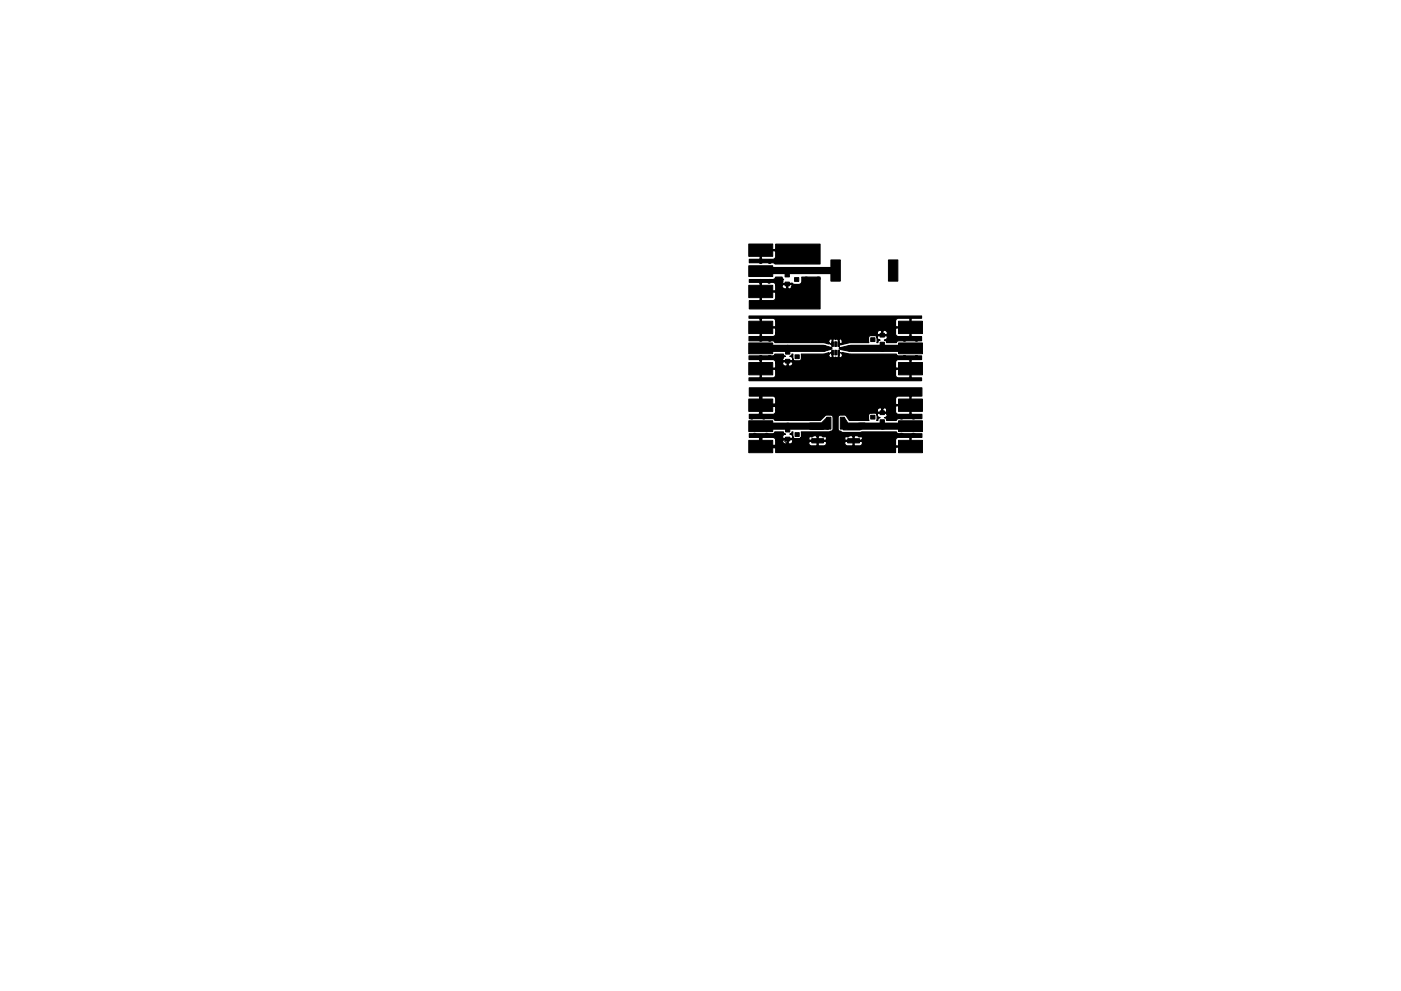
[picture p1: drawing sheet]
<svg xmlns="http://www.w3.org/2000/svg" width="297mm" height="210mm" viewBox="0 0 297 210" stroke-linecap="round" stroke-linejoin="round" font-family="sans-serif">
<g fill="#000" stroke="#000" stroke-width=".21">
<path d="M158.7 51.8h5.1v2.6h-5.1zM158.7 56.4h5.1v2.3h-5.1zM166.5 58h.9v.8h-.9zM168.5 58.9h.9v.8h-.9zM176.2 55.1h2v4.5h-2zM188.4 55.1h2v4.5h-2zM158.7 60.5h5.1v2.7h-5.1zM158.7 72.8h5.1v2.3h-5.1zM158.7 68.2h5.1v2.6h-5.1zM158.7 76.9h5.1v2.6h-5.1zM166.5 59.9h.9v.8h-.9zM166.6 74.3h.9v.8h-.9z"/>
<path d="M166.6 76.2h.9v.8h-.9zM168.6 75.3h.9v.8h-.9zM174.7 73.3l1.4 .4 .2 .1v.2l-1.6 .5zM176.3 72.5h.4v1h-.4zM176.3 74.3h.4v1h-.4zM175.4 73.7h1v.4h-1zM177 72.5h.3v1h-.3zM177 74.3h.3v1h-.3zM177.6 72.5h.4v1h-.4zM177.6 74.3h.4v1h-.4zM177.9 73.7h1v.4h-1zM178.1 73.8l2-.5v1.2l-1.8-.3z"/>
<path d="M184.6 71.7h.9v.8h-.9zM186.6 70.7h.9v.8h-.9zM186.6 72.6h.9v.8h-.9zM190.5 76.9h5.1v2.6h-5.1zM190.5 68.2h5.1v2.6h-5.1zM190.5 72.8h5.1v2.3h-5.1zM158.7 89.3h5.1v2.3h-5.1zM158.7 84.7h5.1v2.6h-5.1zM158.7 93.4h5.1v2.6h-5.1zM166.6 92.7h.9v.8h-.9zM166.6 90.8h.9v.8h-.9zM168.6 91.8h.9v.8h-.9z"/>
<path d="M172.1 93.1h2.5v.9h-2.5zM172.1 90.2h2.5v.9h-2.5zM171.7 89.8h2.5l1.1-1.2h.4v2.5h-4zM175.3 88.5h.9v2.5h-.9zM178.2 88.5h.9v2.5h-.9zM179.7 90.2h2.5v.9h-2.5zM179.7 93.1h2.5v.9h-2.5zM178.8 88.6h.2l.8 1.2h3.6v.8l-1.1 .6h-3.5zM184.6 88.1h.9v.8h-.9zM186.6 89.1h.9v.8h-.9zM186.6 87.2h.9v.8h-.9zM190.5 93.4h5.1v2.6h-5.1z"/>
<path d="M190.5 84.7h5.1v2.6h-5.1zM190.5 89.3h5.1v2.3h-5.1z"/>
<circle cx="161.3" cy="55.5" r=".4"/>
<circle cx="161.3" cy="59.7" r=".4"/>
<circle cx="163.1" cy="59.7" r=".4"/>
<circle cx="163.2" cy="55.5" r=".4"/>
<circle cx="165.6" cy="59.7" r=".4"/>
<circle cx="165.7" cy="55.5" r=".4"/>
<circle cx="168.3" cy="55.5" r=".4"/>
<circle cx="170.8" cy="55.5" r=".4"/>
<circle cx="170.9" cy="59.2" r=".4"/>
<circle cx="173.4" cy="55.5" r=".4"/>
<circle cx="173.5" cy="59.2" r=".4"/>
<circle cx="161.3" cy="75.8" r=".4"/>
<circle cx="161.3" cy="72" r=".4"/>
<circle cx="163.2" cy="75.8" r=".4"/>
<circle cx="163.2" cy="72" r=".4"/>
<circle cx="165.7" cy="75.8" r=".4"/>
<circle cx="165.7" cy="72" r=".4"/>
<circle cx="167.6" cy="72" r=".4"/>
<circle cx="168.1" cy="61" r=".4"/>
<circle cx="169.5" cy="77.1" r=".4"/>
<circle cx="169.5" cy="72" r=".4"/>
<circle cx="171.4" cy="72" r=".4"/>
<circle cx="171.4" cy="75.8" r=".4"/>
<circle cx="173.4" cy="75.8" r=".4"/>
<circle cx="173.4" cy="72" r=".4"/>
<circle cx="175.3" cy="75.7" r=".4"/>
<circle cx="175.3" cy="72.3" r=".4"/>
<circle cx="176.5" cy="71.5" r=".4"/>
<circle cx="176.5" cy="76.3" r=".4"/>
<circle cx="177.8" cy="76.3" r=".4"/>
<circle cx="177.8" cy="71.5" r=".4"/>
<circle cx="178.9" cy="72.4" r=".4"/>
<circle cx="179.1" cy="75.6" r=".4"/>
<circle cx="181" cy="72" r=".4"/>
<circle cx="181" cy="75.8" r=".4"/>
<circle cx="183.5" cy="72" r=".4"/>
<circle cx="183.5" cy="75.8" r=".4"/>
<circle cx="186.1" cy="75.8" r=".4"/>
<circle cx="188.6" cy="75.8" r=".4"/>
<circle cx="188.6" cy="72" r=".4"/>
<circle cx="191.8" cy="75.8" r=".4"/>
<circle cx="191.8" cy="72" r=".4"/>
<circle cx="194.3" cy="72" r=".4"/>
<circle cx="194.3" cy="75.8" r=".4"/>
<circle cx="159.4" cy="88.5" r=".4"/>
<circle cx="160" cy="92.3" r=".4"/>
<circle cx="161.9" cy="88.5" r=".4"/>
<circle cx="162.6" cy="92.3" r=".4"/>
<circle cx="164.5" cy="88.5" r=".4"/>
<circle cx="165.1" cy="92.3" r=".4"/>
<circle cx="167" cy="94.9" r=".4"/>
<circle cx="167" cy="88.5" r=".4"/>
<circle cx="169.5" cy="93.6" r=".4"/>
<circle cx="169.5" cy="88.5" r=".4"/>
<circle cx="172.1" cy="92.3" r=".4"/>
<circle cx="172.1" cy="88.5" r=".4"/>
<circle cx="174.6" cy="92.3" r=".4"/>
<circle cx="174.6" cy="87.9" r=".4"/>
<circle cx="177.2" cy="92.3" r=".4"/>
<circle cx="177.2" cy="87.9" r=".4"/>
<circle cx="179.7" cy="92.3" r=".4"/>
<circle cx="180.3" cy="88.5" r=".4"/>
<circle cx="182.2" cy="92.3" r=".4"/>
<circle cx="182.9" cy="88.5" r=".4"/>
<circle cx="184.8" cy="92.3" r=".4"/>
<circle cx="184.8" cy="87.2" r=".4"/>
<circle cx="188" cy="86" r=".4"/>
<circle cx="188.6" cy="88.5" r=".4"/>
<circle cx="188.6" cy="92.3" r=".4"/>
<circle cx="191.1" cy="88.5" r=".4"/>
<circle cx="191.1" cy="92.3" r=".4"/>
<circle cx="193.7" cy="88.5" r=".4"/>
<circle cx="193.7" cy="92.3" r=".4"/>
</g>
<path d="M177.2 57.4h-15.8l-.1 .1M161.3 73.9h13.3M180.3 73.9h12.7M161.3 90.4h12.8M182.2 90.4h10.8" fill="none" stroke="#000" stroke-width="1.5"/>
<path d="M167 57.4l-.1 1M167 73.9v.8M187.1 73v.9M187.1 73.9h.1M161.2 92.6l.1 2.1h3.8M161.3 83.2l-.1 4.9M161.3 86h3.9M167 90.4v.8M187.1 89.5v.8l.1 .1" fill="none" stroke="#000" stroke-width=".76"/>
<g fill="none" stroke="#000" stroke-width=".21">
<path d="M161.3 53.1v2.4M161.3 59.7v2.1M163.1 59.7h2.5M163.2 55.5h2.5M168.3 55.5h2.5M170.9 59.2l-1.3 1.4h-1.1l-.4 .4M161.3 75.8h1.9M163.2 72h2.5M167.6 72h1.9M171.4 75.8h-.6l-1.3 1.3M171.4 72h2M173.4 75.8l.1-.1h1.8l.8-.9h.4v1.5"/>
<path d="M175.6 72.6l.5 .4M176.5 71.5v1.5h-.5l-.7-.7M176.5 76.3h.1M176.5 71.5h.1M177.8 71.5v1.5h.5l.6-.6M178.2 74.8l.6 .6M179.1 75.6l-.8-.8h-.5v1.5M181 75.8h2.5M181 72h2.5M186.1 75.8h2.5M188.6 72h3.2M191.8 75.8h2.5"/>
<path d="M160 92.3h2.6M161.3 86v1.5l-1 1h-.9M161.9 88.5h2.6M165.1 92.3l1.9 1.9v.7M167 88.5h2.5M172.1 92.3h-1.3l-1.3 1.3M174.6 92.3h2.6M174.6 87.9l-.6 .6h-1.9M177.2 87.9h2.5l.6 .6M179.7 92.3h2.5M184.8 92.3h3.8M184.8 87.2l-1.3 1.3h-.6"/>
<path d="M188 86v1.9l.6 .6M191.1 92.3h2.6M191.1 88.5h2.6"/>
</g>
<path d="M158.9 59.3h4.9l.5-.2 .2-.3h1.3l.3 .5a.5 .5 0 0 0-.1 .8l1.9-.1 .1 .2a1.79 1.79 0 0 0 1.8 0l.2-.5v-.9h3.9v6.7h-15v-1.7h2.1l.2-.2v-1.6h.2v1.6l.2 .2h2.4l.4-.3 .1-1.4-.2-.1h-3.2l.1-1.9h.2v1.6h2.9l.2-.1v-1.1h1.3a.59 .59 0 0 0 .3 .7 .59 .59 0 0 0 .7-.1v-.7h.2v.7a.55 .55 0 0 0 .8 0 .55 .55 0 0 0 0-.7l-3.3 .1-.1-.3-.4-.3h-2.4l-.2 .2-.4-.2h-2.1zM158.9 55h2.1l.2-.1v-1.7h.2v1.7l.2 .1 2.6-.1 .3-.4v-1.1l-.2-.2h-3.2v-.2h3.2l.2-.2v-1h9.4v4.2h-9.6l-.5-.3h-4.9zM158.8 75.5h5l.4-.1 .1-.3h1.8l.1 .4 .3 .1h-.1a.55 .55 0 0 0-.3 .9h1.8a.55 .55 0 0 0 .1-.6 .55 .55 0 0 0-.5-.3l.3-.1 .1-.4h.2v1l.1 .3 1.3 .2 .4-.3v-1.2h4.7l1.1-.3 .2 .1a.6 .6 0 0 0-.2 .7 .6 .6 0 0 0 .6 .3l.1-.1v-1.1l.2 1.1 .2 .1 .3-.1 .5 .1 .1-.1 .1-1.1h.2l-.1 1.1 .2 .1a.61 .61 0 0 0 .4-1l.1-.1 1.6 .3h9.8l.2 .3 .3 .1h4.9v.8h-2.1l-.1 .1v3.6l.1 .2h2.1v.6h-36.6v-.6h2.2l.2-.2v-1.6h.2v1.6l.2 .2 2.6-.1 .3-.4v-1.2h25.4v1.2l.2 .4 2.7 .1 .1-.2v-1.6h-2.9l-.1 .1h-25.4l-.2-.1h-3.2l.1-2h.2v1.7h2.9l.2-.2v-1h1.4a.59 .59 0 0 0 .3 .7 .59 .59 0 0 0 .7-.1v-.7h.2v.7a.55 .55 0 0 0 .8 0 .55 .55 0 0 0 .1-.7h21.9v1.1l.1 .2h2.9v-1.7l-.1-.1h-2.4l-.5 .5h-23.8l-.2 .1h-1.4l-.1-.3-.4-.3h-2.4l-.2 .1-.4-.1h-2.2zM158.8 67.1h36.6v.4h-2.1l-.1 .2v3.5l.1 .2h2.1v.9h-4.9l-.3 .1-.2 .3h-2l-.2-.4-.3-.2h.1a.55 .55 0 0 0 .4-.9h-1.9a.55 .55 0 0 0 0 .7 .55 .55 0 0 0 .5 .2l-.3 .2-.2 .4h-.2l.1-1-.2-.4-1.2-.1-.4 .3v1.2h-4.1l-2.3 .5-.1-1.2h.2v.9h.6a.56 .56 0 0 0 0-.8 .56 .56 0 0 0-.8-.1l-.1-.1-.4 .1-.4-.1-.2 .1-.2 1.2v-1.2l-.2-.1a.61 .61 0 0 0-.3 1l-.2 .1-1.1-.3h-10.3l-.1-.3-.4-.1h-5v-.9h2.2l.2-.2v-1.6h.2v1.6l.2 .2h2.4a.67 .67 0 0 0 .5-.8h21.5l.1 .4h.8v-.8h.3v.8h.8a.55 .55 0 0 0-.1-.8 .55 .55 0 0 0-.7 0h-.3a.57 .57 0 0 0-.6-.1 .57 .57 0 0 0-.3 .5h-21.5v-.9h25.4v1.2l.2 .4 2.7 .1 .1-.2v-1.6h-2.9l-.1 .1h-25.4l-.2-.1h-3.2l.1-1.9h.2v1.6h2.9l.2-.1v-1.2h25.4v1.2l.1 .1h2.9v-1.6l-.1-.2h-2.4l-.5 .5h-25.4l-.5-.5h-2.4l-.2 .2-.4-.2h-2.2zM158.9 82.3h36.6v1.7h-2.2l-.1 .2v3.6l.1 .1h2.2v.9h-5l-.3 .1-.2 .3h-2l-.1-.3-.4-.3h.1a.55 .55 0 0 0 .4-.9h-1.9l-.1 .1a.63 .63 0 0 0 .6 .8l-.3 .1-.2 .5h-.2l.1-1.1-.2-.3-1.2-.2-.4 .3v1.3h-4.1l-.9-1.1h-1.2l-.3 .4v2.7l1 .6 11.3-.2 .2 .3 .3 .1h5v.8h-2.2l-.1 .2v1.9h-3.2l-.1 .1v1h-25.4v-1l-.2-.1h-3.2l.1-1.9h.2v1.6h2.9l.2-.1v-1.1h1.4v.3a.58 .58 0 0 0 1 .3v-.7h.2v.7l.2 .2 .5-.1 .2-.3h3.5v.3l.2 .4 1.4 .1 .1-.2v-.8h.3v.8l.1 .2h1.1a.66 .66 0 0 0 .5-.8h3.9v.3l.3 .4 1.3 .1 .1-.2v-.8h.3v.8l.2 .2h1.1a.58 .58 0 0 0 .3-1h-3.5l-.1 .2-7.5-.2-.1 .2h-3.5l.1-.4-.2-.1-3.4 .1-.1-.3-.4-.3h-2.4l-.2 .2-.4-.2h-2.1v-.8h4.9l.4-.1 .1-.3h1.8l.1 .4 .3 .1-.3 .1a.5 .5 0 0 0-.1 .8h1.8l.2-.1a.63 .63 0 0 0-.6-.8l.3-.1 .1-.4h.2v1l.3 .4 3.1-.1 .1 .5h1.6v-.8h.3v.8h1.6l.1-.5h3.9l.1 .5h1.6v-.8h.3v.8l8.8-.1v1.2l.1 .1h2.9v-1.6l-.1-.2h-2.4l-.5 .5-7-.1a.66 .66 0 0 0-.5-.8h-1.1l-.2 .2a2.04 2.04 0 0 0-1.7-.1l-.3 .4h-3.9l-.5-.5h-1.1l-.1 .2a2.04 2.04 0 0 0-1.8-.1l-.2 .4h-1.7l.1-.3v-1h5.9l.7-.2 .1-.4v-2.5l-.1-.3-.3-.1h-1.1l-1.2 1.1h-9.6l-.1-.3-.4-.1h-4.9v-.9h2.1l.2-.1v-1.7h.2v1.7l.2 .1h2.4a.69 .69 0 0 0 .5-.9h21.5l.1 .4h.8v-.7h.3v.7h.8a.55 .55 0 0 0-.1-.7 .55 .55 0 0 0-.7 0l-.4-.2a.66 .66 0 0 0-.8 .5h-21.5v-.7h25.4v1.1l.2 .4 2.7 .1 .1-.1v-1.7h-2.9l-.1 .2h-25.4l-.2-.2h-3.2l.1-1.9h.2v1.6h2.9l.2-.1v-1.2h25.4v1.2l.1 .1h2.9v-1.6l-.1-.2h-2.4l-.5 .5h-25.4l-.5-.5h-2.4l-.2 .2-.4-.2h-2.1z" fill="#000" stroke="#000" stroke-width=".25"/>
</svg>
